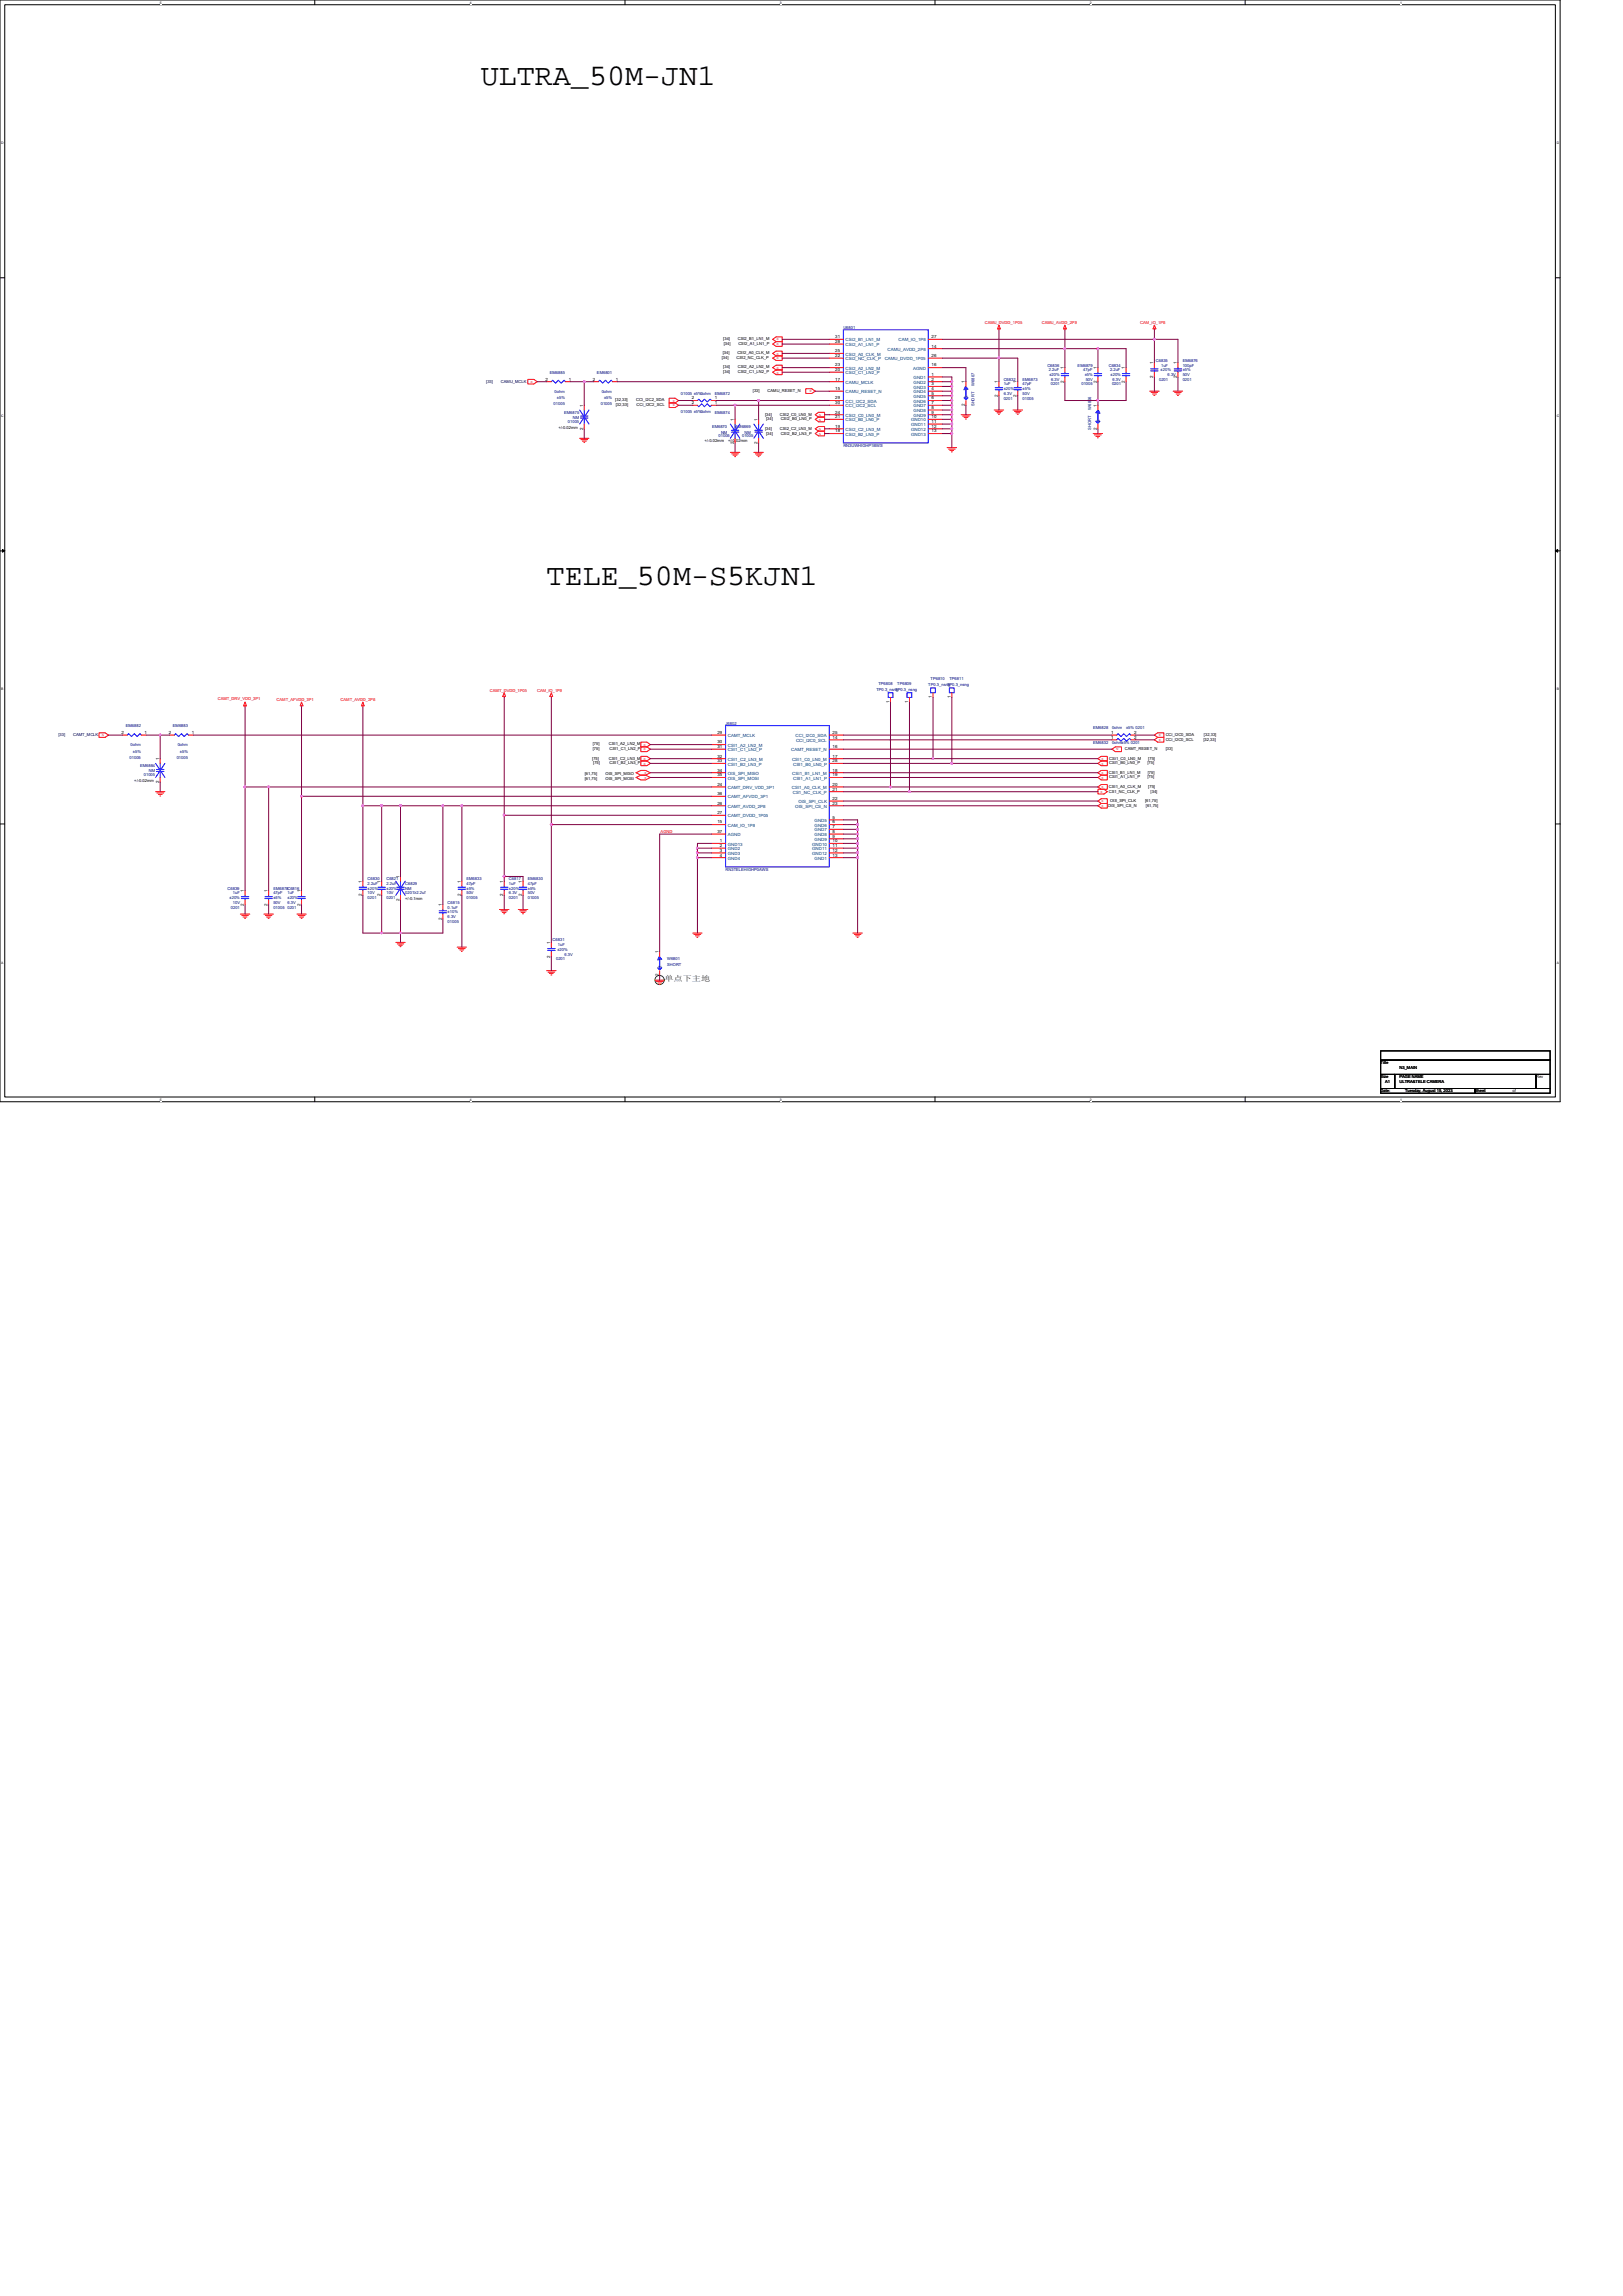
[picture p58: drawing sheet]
<svg xmlns="http://www.w3.org/2000/svg" width="210mm" height="297mm" viewBox="0 0 210 297" stroke-linecap="round" stroke-linejoin="round" font-family="sans-serif">
<defs><g id="words">
<g font-size="3.9">
<text x="62.2" y="11">ULTRA_50M-JN1</text>
<text x="70.7" y="75.6">TELE_50M-S5KJN1</text>
</g>
<text font-size="1" fill="#008000" x="86" y="127">单点下主地</text>
<g font-size=".6">
<text x="108.1" y="44.4">28</text>
<text x="108.1" y="46.2">22</text>
<text x="108.1" y="47.4">23</text>
<text x="108.1" y="45.6">25</text>
<text x="108.1" y="43.8">31</text>
<text x="120.5" y="46.2">26</text>
<text x="120.5" y="45">14</text>
<text x="120.5" y="43.8">27</text>
<text x="120.5" y="47.4">16</text>
<text x="137.6" y="47.7" transform="rotate(-90 137.6 47.7)">1</text>
<text x="141.9" y="47.7" transform="rotate(-90 141.9 47.7)">1</text>
<text x="145.5" y="47.7" transform="rotate(-90 145.5 47.7)">1</text>
<text x="149.2" y="47.1" transform="rotate(-90 149.2 47.1)">1</text>
<text x="152.3" y="47.1" transform="rotate(-90 152.3 47.1)">1</text>
<text x="70.6" y="49.2">2</text>
<text x="73.6" y="49.2">1</text>
<text x="75.4" y="52.6" transform="rotate(-90 75.4 52.6)">1</text>
<text x="76.7" y="49.2">2</text>
<text x="79.7" y="49.2">1</text>
<text x="89.5" y="51.7">2</text>
<text x="89.5" y="52.3">2</text>
<text x="92.5" y="51.7">1</text>
<text x="92.5" y="52.3">1</text>
<text x="108.1" y="49.2">17</text>
<text x="108.1" y="48">20</text>
<text x="108.1" y="50.5">15</text>
<text x="108.1" y="51.7">29</text>
<text x="108.1" y="52.3">30</text>
<text x="108.1" y="53.5">24</text>
<text x="120.5" y="48.6">1</text>
<text x="120.5" y="49.2">2</text>
<text x="120.5" y="49.8">3</text>
<text x="120.5" y="50.5">4</text>
<text x="120.5" y="51.1">5</text>
<text x="120.5" y="51.7">6</text>
<text x="120.5" y="52.3">7</text>
<text x="120.5" y="52.9">8</text>
<text x="120.5" y="53.5">9</text>
<text x="124.8" y="52.6" transform="rotate(-90 124.8 52.6)">2</text>
<text x="124.8" y="49.6" transform="rotate(-90 124.8 49.6)">1</text>
<text x="129.1" y="51.4" transform="rotate(-90 129.1 51.4)">2</text>
<text x="129.1" y="49.6" transform="rotate(-90 129.1 49.6)">1</text>
<text x="131.5" y="51.4" transform="rotate(-90 131.5 51.4)">2</text>
<text x="131.5" y="49.6" transform="rotate(-90 131.5 49.6)">1</text>
<text x="137.6" y="49.5" transform="rotate(-90 137.6 49.5)">2</text>
<text x="141.9" y="52.6" transform="rotate(-90 141.9 52.6)">1</text>
<text x="141.9" y="49.5" transform="rotate(-90 141.9 49.5)">2</text>
<text x="145.5" y="49.5" transform="rotate(-90 145.5 49.5)">2</text>
<text x="149.2" y="48.9" transform="rotate(-90 149.2 48.9)">2</text>
<text x="152.3" y="48.9" transform="rotate(-90 152.3 48.9)">2</text>
<text x="75.4" y="55.6" transform="rotate(-90 75.4 55.6)">2</text>
<text x="95" y="57.4" transform="rotate(-90 95 57.4)">2</text>
<text x="95" y="54.4" transform="rotate(-90 95 54.4)">1</text>
<text x="98" y="57.4" transform="rotate(-90 98 57.4)">2</text>
<text x="98" y="54.4" transform="rotate(-90 98 54.4)">1</text>
<text x="108.1" y="55.3">19</text>
<text x="108.1" y="54.1">21</text>
<text x="108.1" y="55.9">18</text>
<text x="120.5" y="54.1">10</text>
<text x="120.5" y="54.7">11</text>
<text x="120.5" y="55.3">12</text>
<text x="120.5" y="55.9">13</text>
<text x="141.9" y="55.6" transform="rotate(-90 141.9 55.6)">2</text>
<text x="15.7" y="95">2</text>
<text x="18.7" y="95">1</text>
<text x="21.8" y="95">2</text>
<text x="24.8" y="95">1</text>
<text x="92.8" y="95">29</text>
<text x="107.7" y="95.6">14</text>
<text x="107.7" y="95">25</text>
<text x="115.1" y="91" transform="rotate(-90 115.1 91)">1</text>
<text x="117.5" y="91" transform="rotate(-90 117.5 91)">1</text>
<text x="120.6" y="90.4" transform="rotate(-90 120.6 90.4)">1</text>
<text x="123" y="90.4" transform="rotate(-90 123 90.4)">1</text>
<text x="143.7" y="95.6">1</text>
<text x="143.7" y="95">1</text>
<text x="146.7" y="95.6">2</text>
<text x="146.7" y="95">2</text>
<text x="20.6" y="101.3" transform="rotate(-90 20.6 101.3)">2</text>
<text x="20.6" y="98.3" transform="rotate(-90 20.6 98.3)">1</text>
<text x="92.8" y="101.7">24</text>
<text x="92.8" y="96.2">30</text>
<text x="92.8" y="98.6">33</text>
<text x="92.8" y="96.8">31</text>
<text x="92.8" y="98">32</text>
<text x="92.8" y="99.8">34</text>
<text x="92.8" y="100.4">35</text>
<text x="107.7" y="96.8">16</text>
<text x="107.7" y="101.7">20</text>
<text x="107.7" y="99.8">18</text>
<text x="107.7" y="98">17</text>
<text x="107.7" y="100.4">19</text>
<text x="107.7" y="98.6">28</text>
<text x="92.8" y="107.8">37</text>
<text x="92.8" y="102.9">36</text>
<text x="92.8" y="104.1">26</text>
<text x="92.8" y="105.3">27</text>
<text x="92.8" y="106.5">15</text>
<text x="107.7" y="102.3">21</text>
<text x="107.7" y="105.9">5</text>
<text x="107.7" y="106.5">6</text>
<text x="107.7" y="107.1">7</text>
<text x="107.7" y="107.8">8</text>
<text x="107.7" y="104.1">23</text>
<text x="107.7" y="103.5">22</text>
<text x="51.7" y="113.6" transform="rotate(-90 51.7 113.6)">1</text>
<text x="93.1" y="109.6">2</text>
<text x="93.1" y="110.2">3</text>
<text x="93.1" y="110.8">4</text>
<text x="93.1" y="109">1</text>
<text x="107.7" y="109">10</text>
<text x="107.7" y="109.6">11</text>
<text x="107.7" y="110.2">12</text>
<text x="107.7" y="108.4">9</text>
<text x="107.7" y="110.8">13</text>
<text x="31.6" y="117.2" transform="rotate(-90 31.6 117.2)">2</text>
<text x="31.6" y="115.4" transform="rotate(-90 31.6 115.4)">1</text>
<text x="34.6" y="117.2" transform="rotate(-90 34.6 117.2)">2</text>
<text x="34.6" y="115.4" transform="rotate(-90 34.6 115.4)">1</text>
<text x="38.9" y="117.2" transform="rotate(-90 38.9 117.2)">2</text>
<text x="38.9" y="115.4" transform="rotate(-90 38.9 115.4)">1</text>
<text x="46.8" y="116" transform="rotate(-90 46.8 116)">2</text>
<text x="46.8" y="114.2" transform="rotate(-90 46.8 114.2)">1</text>
<text x="49.2" y="116" transform="rotate(-90 49.2 116)">2</text>
<text x="49.2" y="114.2" transform="rotate(-90 49.2 114.2)">1</text>
<text x="51.7" y="116.6" transform="rotate(-90 51.7 116.6)">2</text>
<text x="57.1" y="119" transform="rotate(-90 57.1 119)">2</text>
<text x="57.1" y="117.2" transform="rotate(-90 57.1 117.2)">1</text>
<text x="59.6" y="116" transform="rotate(-90 59.6 116)">2</text>
<text x="59.6" y="114.2" transform="rotate(-90 59.6 114.2)">1</text>
<text x="65.1" y="116" transform="rotate(-90 65.1 116)">2</text>
<text x="65.1" y="114.2" transform="rotate(-90 65.1 114.2)">1</text>
<text x="67.5" y="116" transform="rotate(-90 67.5 116)">2</text>
<text x="67.5" y="114.2" transform="rotate(-90 67.5 114.2)">1</text>
<text x="71.2" y="123.9" transform="rotate(-90 71.2 123.9)">2</text>
<text x="71.2" y="122.1" transform="rotate(-90 71.2 122.1)">1</text>
<text x="85.2" y="123.3" transform="rotate(-90 85.2 123.3)">1</text>
<text x="85.2" y="126.3" transform="rotate(-90 85.2 126.3)">2</text>
</g>
<g font-size=".6" fill="#004080">
<text x="109.4" y="44.8">CSI2_A1_LN1_P</text>
<text x="109.4" y="46.6">CSI2_NC_CLK_P</text>
<text x="109.4" y="47.8">CSI2_A2_LN2_M</text>
<text x="109.4" y="46">CSI2_A0_CLK_M</text>
<text x="109.4" y="44.2">CSI2_B1_LN1_M</text>
<text x="114.5" y="46.6">CAMU_DVDD_1P05</text>
<text x="114.8" y="45.4">CAMU_AVDD_2P8</text>
<text x="116.2" y="44.2">CAM_IO_1P8</text>
<text x="118.1" y="47.8">AGND</text>
<text x="109.4" y="49.7">CAMU_MCLK</text>
<text x="109.4" y="48.4">CSI2_C1_LN2_P</text>
<text x="109.4" y="50.9">CAMU_RESET_N</text>
<text x="109.4" y="52.1">CCI_I2C2_SDA</text>
<text x="109.4" y="52.7">CCI_I2C2_SCL</text>
<text x="109.4" y="53.9">CSI2_C0_LN0_M</text>
<text x="118.2" y="49">GND1</text>
<text x="118.2" y="49.7">GND2</text>
<text x="118.2" y="50.3">GND3</text>
<text x="118.2" y="50.9">GND4</text>
<text x="118.2" y="51.5">GND5</text>
<text x="118.2" y="52.1">GND6</text>
<text x="118.2" y="52.7">GND7</text>
<text x="118.2" y="53.3">GND8</text>
<text x="118.2" y="53.9">GND9</text>
<text x="125.2" y="51.5" transform="rotate(-90 125.2 51.5)">2</text>
<text x="125.2" y="50.6" transform="rotate(-90 125.2 50.6)">1</text>
<text x="142.3" y="53.7" transform="rotate(-90 142.3 53.7)">1</text>
<text x="109.4" y="55.8">CSI2_C2_LN3_M</text>
<text x="109.4" y="54.5">CSI2_B0_LN0_P</text>
<text x="109.4" y="56.4">CSI2_B2_LN3_P</text>
<text x="117.9" y="54.5">GND10</text>
<text x="117.9" y="55.1">GND11</text>
<text x="117.9" y="55.8">GND12</text>
<text x="117.9" y="56.4">GND13</text>
<text x="142.3" y="54.6" transform="rotate(-90 142.3 54.6)">2</text>
<text x="94.2" y="95.4">CAMT_MCLK</text>
<text x="102.9" y="95.4">CCI_I2C0_SDA</text>
<text x="103" y="96">CCI_I2C0_SCL</text>
<text x="94.2" y="96.6">CSI1_A2_LN2_M</text>
<text x="94.2" y="99">CSI1_B2_LN3_P</text>
<text x="94.2" y="97.2">CSI1_C1_LN2_P</text>
<text x="94.2" y="98.4">CSI1_C2_LN3_M</text>
<text x="94.2" y="100.2">OIS_SPI_MISO</text>
<text x="94.2" y="100.9">OIS_SPI_MOSI</text>
<text x="102.4" y="97.2">CAMT_RESET_N</text>
<text x="102.5" y="98.4">CSI1_C0_LN0_M</text>
<text x="102.5" y="100.2">CSI1_B1_LN1_M</text>
<text x="102.6" y="100.9">CSI1_A1_LN1_P</text>
<text x="102.6" y="99">CSI1_B0_LN0_P</text>
<text x="94.2" y="103.3">CAMT_AFVDD_3P1</text>
<text x="94.2" y="104.5">CAMT_AVDD_2P8</text>
<text x="94.2" y="102.1">CAMT_DRV_VDD_3P1</text>
<text x="94.2" y="105.7">CAMT_DVDD_1P05</text>
<text x="94.2" y="107">CAM_IO_1P8</text>
<text x="102.4" y="102.1">CSI1_A0_CLK_M</text>
<text x="102.6" y="102.7">CS1_NC_CLK_P</text>
<text x="102.9" y="104.5">OIS_SPI_CS_N</text>
<text x="103.3" y="103.9">OIS_SPI_CLK</text>
<text x="105.4" y="106.3">GND5</text>
<text x="105.4" y="107">GND6</text>
<text x="105.4" y="107.6">GND7</text>
<text x="94.2" y="108.2">AGND</text>
<text x="94.2" y="110">GND2</text>
<text x="94.2" y="110.6">GND3</text>
<text x="94.2" y="111.2">GND4</text>
<text x="94.2" y="109.4">GND13</text>
<text x="105.1" y="109.4">GND10</text>
<text x="105.1" y="110">GND11</text>
<text x="105.1" y="110.6">GND12</text>
<text x="105.4" y="108.2">GND8</text>
<text x="105.4" y="108.8">GND9</text>
<text x="105.4" y="111.2">GND1</text>
<text x="85.6" y="125.3" transform="rotate(-90 85.6 125.3)">2</text>
<text x="85.6" y="124.4" transform="rotate(-90 85.6 124.4)">1</text>
</g>
<g font-size=".5" fill="#f00">
<text x="127.4" y="42">CAMU_DVDD_1P05</text>
<text x="134.8" y="42">CAMU_AVDD_2P8</text>
<text x="147.5" y="42">CAM_IO_1P8</text>
<text x="100.5" y="44">o</text>
<text x="100.5" y="44.7">o</text>
<text x="100.5" y="45.9">o</text>
<text x="100.5" y="46.5">o</text>
<text x="100.5" y="47.7">o</text>
<text x="68.6" y="49.6">o</text>
<text x="87.4" y="51.7" transform="rotate(-180 87.4 51.7)">o</text>
<text x="87.4" y="52.3" transform="rotate(-180 87.4 52.3)">o</text>
<text x="100.5" y="48.3">o</text>
<text x="105" y="50.5" transform="rotate(-180 105 50.5)">o</text>
<text x="106" y="53.8">o</text>
<text x="106" y="54.4">o</text>
<text x="106" y="55.6">o</text>
<text x="106" y="56.2">o</text>
<text x="63.4" y="89.5">CAMT_DVDD_1P05</text>
<text x="69.5" y="89.5">CAM_IO_1P8</text>
<text x="13.2" y="95.3">o</text>
<text x="28.2" y="90.6">CAMT_DRV_VDD_3P1</text>
<text x="35.8" y="90.7">CAMT_AFVDD_3P1</text>
<text x="44.1" y="90.7">CAMT_AVDD_2P8</text>
<text x="150.2" y="95" transform="rotate(-180 150.2 95)">o</text>
<text x="150.2" y="95.6" transform="rotate(-180 150.2 95.6)">o</text>
<text x="83.3" y="96.5">o</text>
<text x="83.3" y="97.1">o</text>
<text x="83.3" y="98.3">o</text>
<text x="83.3" y="98.9">o</text>
<text x="83.3" y="100.1">o</text>
<text x="83.3" y="100.8">o</text>
<text x="142.5" y="98.3">o</text>
<text x="142.5" y="98.9">o</text>
<text x="142.5" y="100.1">o</text>
<text x="142.5" y="100.8">o</text>
<text x="142.5" y="102">o</text>
<text x="144.7" y="96.8" transform="rotate(-180 144.7 96.8)">o</text>
<text x="85.5" y="107.8">AGND</text>
<text x="142.3" y="102.6">o</text>
<text x="142.5" y="103.8">o</text>
<text x="142.5" y="104.4">o</text>
</g>
<g font-size=".5">
<text x="93.4" y="46.5">[34]</text>
<text x="93.5" y="45.8">[34]</text>
<text x="93.6" y="44">[34]</text>
<text x="93.6" y="47.7">[34]</text>
<text x="93.6" y="44.6">[34]</text>
<text x="95.3" y="46.5">CSI2_NC_CLK_P</text>
<text x="95.4" y="45.8">CSI2_A0_CLK_M</text>
<text x="95.5" y="44">CSI2_B1_LN1_M</text>
<text x="95.5" y="47.7">CSI2_A2_LN2_M</text>
<text x="95.5" y="44.6">CSI2_A1_LN1_P</text>
<text x="79.6" y="51.9">[32,33]</text>
<text x="79.7" y="52.6">[32,33]</text>
<text x="82.3" y="51.9">CCI_I2C2_SDA</text>
<text x="82.4" y="52.6">CCI_I2C2_SCL</text>
<text x="93.6" y="48.3">[34]</text>
<text x="95.5" y="48.3">CSI2_C1_LN2_P</text>
<text x="97.4" y="50.7">[33]</text>
<text x="99" y="53.8">[34]</text>
<text x="99.3" y="50.7">CAMU_RESET_N</text>
<text x="100.9" y="53.8">CSI2_C0_LN0_M</text>
<text x="72.2" y="55.5">+/-0.02mm</text>
<text x="91.1" y="57.2">+/-0.02mm</text>
<text x="94.2" y="57.2">+/-0.02mm</text>
<text x="99" y="55.6">[34]</text>
<text x="99.1" y="54.4">[34]</text>
<text x="99.1" y="56.2">[34]</text>
<text x="100.9" y="55.6">CSI2_C2_LN3_M</text>
<text x="101" y="54.4">CSI2_B0_LN0_P</text>
<text x="101" y="56.2">CSI2_B2_LN3_P</text>
<text x="150.8" y="95.2">CCI_I2C0_SDA</text>
<text x="150.8" y="95.8">CCI_I2C0_SCL</text>
<text x="155.7" y="95.8">[32,33]</text>
<text x="155.8" y="95.2">[32,33]</text>
<text x="17.4" y="101.2">+/-0.02mm</text>
<text x="75.6" y="100.3">[61,75]</text>
<text x="75.6" y="100.9">[61,75]</text>
<text x="76.6" y="98.3">[75]</text>
<text x="76.7" y="96.4">[75]</text>
<text x="76.7" y="97">[75]</text>
<text x="76.8" y="98.9">[75]</text>
<text x="78.3" y="100.3">OIS_SPI_MISO</text>
<text x="78.3" y="100.9">OIS_SPI_MOSI</text>
<text x="78.8" y="98.3">CSI1_C2_LN3_M</text>
<text x="78.8" y="96.4">CSI1_A2_LN2_M</text>
<text x="78.8" y="97">CSI1_C1_LN2_P</text>
<text x="78.9" y="98.9">CSI1_B2_LN3_P</text>
<text x="143.5" y="100.1">CSI1_B1_LN1_M</text>
<text x="143.5" y="101.9">CSI1_A0_CLK_M</text>
<text x="143.5" y="98.9">CSI1_B0_LN0_P</text>
<text x="143.5" y="100.7">CSI1_A1_LN1_P</text>
<text x="143.5" y="98.3">CSI1_C0_LN0_M</text>
<text x="145.5" y="97">CAMT_RESET_N</text>
<text x="148.4" y="98.9">[75]</text>
<text x="148.4" y="100.7">[75]</text>
<text x="148.5" y="100.1">[75]</text>
<text x="148.6" y="98.3">[75]</text>
<text x="148.6" y="101.9">[75]</text>
<text x="150.8" y="97">[33]</text>
<text x="143.3" y="104.4">OIS_SPI_CS_N</text>
<text x="143.4" y="102.5">CS1_NC_CLK_P</text>
<text x="143.6" y="103.8">OIS_SPI_CLK</text>
<text x="148.1" y="103.8">[61,75]</text>
<text x="148.3" y="104.4">[61,75]</text>
<text x="148.9" y="102.5">[34]</text>
<text x="52.4" y="116.4">+/-0.1mm</text>
<text x="178.6" y="137.6">Title</text>
<text x="178.6" y="139.5">Size</text>
<text x="178.6" y="141.3">Date:</text>
<text x="179.2" y="140.1">A1</text>
<text x="181.1" y="139.5">PAGE NAME</text>
<text x="181.1" y="140.1">ULTRA&amp;TELE CAMERA</text>
<text x="181.1" y="138.3">N3_MAIN</text>
<text x="181.8" y="141.3">Tuesday, August 15, 2023</text>
<text x="190.8" y="141.3">Sheet</text>
<text x="195.7" y="141.3">of</text>
<text x="198.7" y="139.5">Rev</text>
</g>
<g font-size=".5" fill="#000080">
<text x="109.1" y="42.5">U6801</text>
<text x="135.5" y="47.4">C6836</text>
<text x="139.4" y="47.4">EM6879</text>
<text x="143.4" y="47.4">C6834</text>
<text x="149.5" y="46.8">C6835</text>
<text x="150.2" y="47.4">1uF</text>
<text x="153" y="46.8">EM6876</text>
<text x="153" y="47.4">100pF</text>
<text x="71.1" y="48.3">EM6885</text>
<text x="71.6" y="52.4">01005</text>
<text x="71.8" y="50.8">0ohm</text>
<text x="72.1" y="51.6">±5%</text>
<text x="73" y="53.5">EM6875</text>
<text x="77.2" y="48.3">EM6801</text>
<text x="77.7" y="52.4">01005</text>
<text x="77.9" y="50.8">0ohm</text>
<text x="78.1" y="51.6">±5%</text>
<text x="88.1" y="51.1">01005 ±5%0ohm</text>
<text x="88.1" y="53.4">01005 ±5%0ohm</text>
<text x="92.5" y="51.1">EM6872</text>
<text x="92.5" y="53.5">EM6874</text>
<text x="126.1" y="52.6" transform="rotate(-90 126.1 52.6)">SHORT</text>
<text x="126.1" y="49.9" transform="rotate(-90 126.1 49.9)">W6807</text>
<text x="129.9" y="49.3">C6832</text>
<text x="129.9" y="49.9">1uF</text>
<text x="129.9" y="51.7">0201</text>
<text x="129.9" y="51.1">6.3V</text>
<text x="129.9" y="50.5">±20%</text>
<text x="132.3" y="49.3">EM6873</text>
<text x="132.3" y="49.9">47pF</text>
<text x="132.3" y="51.7">01005</text>
<text x="132.3" y="51.1">50V</text>
<text x="132.3" y="50.5">±5%</text>
<text x="135.7" y="48">2.2uF</text>
<text x="135.8" y="48.6">±20%</text>
<text x="136" y="49.9">0201</text>
<text x="136" y="49.3">6.3V</text>
<text x="139.9" y="49.9">01005</text>
<text x="140.1" y="48">47pF</text>
<text x="140.3" y="48.6">±5%</text>
<text x="140.5" y="49.3">50V</text>
<text x="141.2" y="53" transform="rotate(-90 141.2 53)">W6806</text>
<text x="143.6" y="48">2.2uF</text>
<text x="143.7" y="48.6">±20%</text>
<text x="143.9" y="49.9">0201</text>
<text x="143.9" y="49.3">6.3V</text>
<text x="150" y="49.3">0201</text>
<text x="150.2" y="48">±20%</text>
<text x="151.1" y="48.6">6.3V</text>
<text x="153" y="49.3">0201</text>
<text x="153" y="48.6">50V</text>
<text x="153" y="48">±5%</text>
<text x="73.5" y="54.7">01005</text>
<text x="74.1" y="54.1">NM</text>
<text x="92.1" y="55.4">EM6870</text>
<text x="93" y="56.6">01005</text>
<text x="93.3" y="56.1">NM</text>
<text x="95.2" y="55.4">EM6869</text>
<text x="96" y="56.6">01005</text>
<text x="96.3" y="56.1">NM</text>
<text x="109.1" y="57.8">RN3UWHIGHP1BWS</text>
<text x="141.2" y="55.6" transform="rotate(-90 141.2 55.6)">SHORT</text>
<text x="113.4" y="89.4">TP0.3_nsng</text>
<text x="113.6" y="88.6">TP6808</text>
<text x="115.8" y="89.4">TP0.3_nsng</text>
<text x="116.1" y="88.6">TP6809</text>
<text x="120.1" y="88.8">TP0.3_nsng</text>
<text x="120.4" y="88">TP6810</text>
<text x="122.5" y="88.8">TP0.3_nsng</text>
<text x="122.8" y="88">TP6811</text>
<text x="16.3" y="94.1">EM6882</text>
<text x="22.4" y="94.1">EM6883</text>
<text x="93.9" y="93.8">J6802</text>
<text x="141.4" y="94.4">EM6828</text>
<text x="143.9" y="94.4">0ohm</text>
<text x="145.7" y="94.4">±5% 0201</text>
<text x="16.8" y="98.1">01005</text>
<text x="16.9" y="96.6">0ohm</text>
<text x="17.2" y="97.4">±5%</text>
<text x="18.1" y="99.3">EM6884</text>
<text x="18.6" y="100.5">01005</text>
<text x="19.3" y="99.9">NM</text>
<text x="22.9" y="98.1">01005</text>
<text x="23" y="96.6">0ohm</text>
<text x="23.3" y="97.4">±5%</text>
<text x="141.4" y="96.2">EM6832</text>
<text x="143.9" y="96.2">0ohm±5% 0201</text>
<text x="47.6" y="113.9">C6830</text>
<text x="50" y="113.9">C6821</text>
<text x="60.3" y="113.9">EM6833</text>
<text x="65.8" y="113.9">C6817</text>
<text x="68.3" y="113.9">EM6830</text>
<text x="93.9" y="112.6">RN3TELEHIGHP0AWS</text>
<text x="29.4" y="115.1">C6839</text>
<text x="29.7" y="116.3">±20%</text>
<text x="29.9" y="117.5">0201</text>
<text x="30.1" y="115.7">1uF</text>
<text x="30.1" y="116.9">10V</text>
<text x="35.4" y="115.1">EM6878C6816</text>
<text x="35.4" y="115.7">47pF</text>
<text x="35.4" y="117.5">01005</text>
<text x="35.4" y="116.9">50V</text>
<text x="35.4" y="116.3">±5%</text>
<text x="37.2" y="115.7">1uF</text>
<text x="37.2" y="117.5">0201</text>
<text x="37.2" y="116.9">6.3V</text>
<text x="37.2" y="116.3">±20%</text>
<text x="47.6" y="114.5">2.2uF</text>
<text x="47.6" y="116.3">0201</text>
<text x="47.6" y="115.7">10V</text>
<text x="47.6" y="115.1">±20%</text>
<text x="50" y="114.5">2.2uF</text>
<text x="50" y="116.3">0201</text>
<text x="50" y="115.7">10V</text>
<text x="50" y="115.1">±20%</text>
<text x="52.4" y="114.5">C6829</text>
<text x="52.4" y="115.1">NM</text>
<text x="52.4" y="115.7">0201≥2.2uf</text>
<text x="57.9" y="116.9">C6815</text>
<text x="57.9" y="117.5">0.1uF</text>
<text x="57.9" y="119.4">01005</text>
<text x="57.9" y="118.7">6.3V</text>
<text x="57.9" y="118.2">±10%</text>
<text x="60.3" y="114.5">47pF</text>
<text x="60.3" y="116.3">01005</text>
<text x="60.3" y="115.7">50V</text>
<text x="60.3" y="115.1">±5%</text>
<text x="65.8" y="114.5">1uF</text>
<text x="65.8" y="116.3">0201</text>
<text x="65.8" y="115.7">6.3V</text>
<text x="65.8" y="115.1">±20%</text>
<text x="68.3" y="114.5">47pF</text>
<text x="68.3" y="116.3">01005</text>
<text x="68.3" y="115.7">50V</text>
<text x="68.3" y="115.1">±5%</text>
<text x="71.5" y="121.8">C6831</text>
<text x="71.9" y="124.2">0201</text>
<text x="72.1" y="123">±20%</text>
<text x="72.2" y="122.4">1uF</text>
<text x="73" y="123.6">6.3V</text>
<text x="86.3" y="124.2">W6801</text>
<text x="86.3" y="125">SHORT</text>
</g>
<g font-size=".5" fill="#000040">
<text x="62.9" y="49.5">[33]</text>
<text x="64.8" y="49.5">CAMU_MCLK</text>
<text x="7.6" y="95.2">[33]</text>
<text x="9.5" y="95.2">CAMT_MCLK</text>
</g>
<g font-size=".4">
<text x="20.7" y=".5">5</text>
<text x="60.8" y=".5">4</text>
<text x="100.9" y=".5">3</text>
<text x="141" y=".5">2</text>
<text x="181.1" y=".5">1</text>
<text x=".2" y="18.7">D</text>
<text x="201.4" y="18.7">D</text>
<text x=".2" y="54">C</text>
<text x="201.4" y="54">C</text>
<text x=".2" y="89.3">B</text>
<text x="201.4" y="89.3">B</text>
<text x=".2" y="124.7">A</text>
<text x="201.4" y="124.7">A</text>
<text x="20.7" y="142.4">5</text>
<text x="60.8" y="142.4">4</text>
<text x="100.9" y="142.4">3</text>
<text x="141" y="142.4">2</text>
<text x="181.1" y="142.4">1</text>
</g>
</g></defs>
<path d="M0 0h201.8v142.5h-201.8zM.6 .6h200.6v141.3h-200.6z" fill="none" stroke="#000" stroke-width=".13"/>
<g fill="#fff">
<path d="M20.7 .1h.2v.5h-.2z"/>
<path d="M20.7 142h.2v.5h-.2z"/>
</g>
<path d="M40.7 0v.6M40.7 141.9v.6" fill="none" stroke="#000" stroke-width=".13"/>
<g fill="#fff">
<path d="M60.8 .1h.2v.5h-.2z"/>
<path d="M60.8 142h.2v.5h-.2z"/>
</g>
<path d="M80.9 0v.6M80.9 141.9v.6" fill="none" stroke="#000" stroke-width=".13"/>
<g fill="#fff">
<path d="M100.9 .1h.2v.5h-.2z"/>
<path d="M100.9 142h.2v.5h-.2z"/>
</g>
<path d="M121 0v.6M121 141.9v.6" fill="none" stroke="#000" stroke-width=".13"/>
<g fill="#fff">
<path d="M141 .1h.2v.5h-.2z"/>
<path d="M141 142h.2v.5h-.2z"/>
</g>
<path d="M161.1 0v.6M161.1 141.9v.6" fill="none" stroke="#000" stroke-width=".13"/>
<g fill="#fff">
<path d="M181.1 .1h.3v.5h-.3z"/>
<path d="M181.1 142h.3v.5h-.3z"/>
<path d="M.2 18.3h.3v.5h-.3z"/>
<path d="M201.4 18.3h.3v.5h-.3z"/>
<path d="M.2 53.6h.3v.5h-.3z"/>
<path d="M201.4 53.6h.3v.5h-.3z"/>
</g>
<path d="M0 35.9h.6M201.2 35.9h.6" fill="none" stroke="#000" stroke-width=".13"/>
<g fill="#fff">
<path d="M.2 88.9h.2v.5h-.2z"/>
<path d="M201.4 88.9h.3v.5h-.3z"/>
</g>
<path d="M0 71.3h.6M201.2 71.3h.6" fill="none" stroke="#000" stroke-width=".13"/>
<path d="M.3 71.1l.3 .2-.3 .1zM201.2 71.3l.3-.2v.3z" fill="#000" stroke="#000" stroke-width=".13"/>
<g fill="#fff">
<path d="M.2 124.2h.2v.5h-.2z"/>
<path d="M201.4 124.2h.3v.5h-.3z"/>
</g>
<path d="M0 106.6h.6M201.2 106.6h.6M178.6 136h22v1.2h-22zM178.6 137.2h22v1.8h-22zM178.6 139h1.8v1.8h-1.8zM180.4 139h18.3v1.8h-18.3zM198.7 139h1.9v1.8h-1.9zM178.6 140.8h12.2v.6h-12.2zM190.8 140.8h9.8v.6h-9.8z" fill="none" stroke="#000" stroke-width=".13"/>
<circle cx="85.3" cy="126.8" r=".6" fill="none" stroke="#008000" stroke-width=".13"/>
<g fill="none" stroke="#f00" stroke-width=".13">
<path d="M68.3 49.1h.8l.4 .3-.4 .3h-.8zM70.7 49.4h.6M73.2 49.4h.6M75 56.7h1.2M75.2 56.9h.8M75.4 57.1h.4M75.5 57.3h.1M75.6 52.4v.6M75.6 54.9v.6M76.8 49.4h.6M79.2 49.4h.7M86.6 51.5h.8l.4 .3-.4 .3h-.8z"/>
<path d="M86.6 52.1h.8l.4 .3-.4 .3h-.8zM89.6 51.8h.6M89.6 52.4h.6M92.1 51.8h.6M92.1 52.4h.6M94.5 58.5h1.2M94.7 58.7h.8M94.8 58.9h.6M95 59.1h.2M95.1 54.3v.6M95.1 56.7v.6M97.5 58.5h1.3"/>
<path d="M97.7 58.7h.9M97.9 58.9h.5M98.1 59.1h.1M98.1 54.3v.6M98.1 56.7v.6M100 43.9l.4-.3h.8v.6h-.8zM100 44.5l.4-.3h.8v.6h-.8zM100 45.7l.4-.3h.8v.6h-.8zM100 46.3l.4-.3h.8v.6h-.8zM100 47.6l.4-.4h.8v.7h-.8zM100 48.2l.4-.3h.8v.6h-.8zM104.2 50.3h.8l.5 .3-.5 .3h-.8z"/>
<path d="M105.5 53.7l.4-.4h.8v.7h-.8zM105.5 54.3l.4-.3h.8v.6h-.8zM105.5 55.5l.4-.3h.8v.6h-.8zM105.5 56.1l.4-.3h.8v.6h-.8zM107.3 44.5h1.8M107.3 49.4h1.8M107.3 48.2h1.8M107.3 46.3h1.8M107.3 47.6h1.8M107.3 45.7h1.8M107.3 43.9h1.8M107.3 50.6h1.8"/>
<path d="M107.3 51.8h1.8M107.3 52.4h1.8M107.3 53.7h1.8M107.3 55.5h1.8M107.3 54.3h1.8M107.3 56.1h1.8M120.1 48.8h1.8M120.1 49.4h1.8M120.1 50h1.8M120.1 50.6h1.8M120.1 51.2h1.8M120.1 51.8h1.8"/>
<path d="M120.1 52.4h1.8M120.1 53h1.8M120.1 53.7h1.8M120.1 54.3h1.8M120.1 54.9h1.8M120.1 55.5h1.8M120.1 56.1h1.8M120.1 45.1h1.8M120.1 46.3h1.8M120.1 43.9h1.8M120.1 47.6h1.8M122.5 57.9h1.3"/>
<path d="M122.7 58.1h.9M122.9 58.3h.5M123.1 58.5h.1M124.4 53.7h1.2M124.5 53.8h.9M124.7 54h.5M124.9 54.2h.1M125 49.4v.6M125 51.8v.6M128.6 53h1.3M128.8 53.2h.9M129 53.4h.5"/>
<path d="M129.2 53.6h.1M129.2 42.5v.2M129.2 49.4v.6M129.2 50.6v.6M129.2 42.1l.2 .4h-.3zM131.1 53h1.2M131.3 53.2h.8M131.4 53.4h.5M131.6 53.6h.1M131.7 49.4v.6M131.7 50.6v.6M137.8 42.1l.2 .4h-.4z"/>
<path d="M137.8 42.5v.2M137.8 47.6v.6M137.8 48.8v.6M141.4 56.1h1.2M141.6 56.3h.9M141.8 56.5h.5M142 56.6h.1M142 47.6v.6M142 48.8v.6M142 52.4v.6M142 54.9v.6M145.7 47.6v.6"/>
<path d="M145.7 48.8v.6M148.7 50.6h1.3M148.9 50.8h.9M149.1 51h.5M149.3 51.2h.1M149.4 42.5v.2M149.4 46.9v.7M149.4 48.2v.6M149.4 42.1l.1 .4h-.3zM151.8 50.6h1.2M152 50.8h.8M152.2 51h.5"/>
<path d="M152.3 51.2h.2M152.4 46.9v.7M152.4 48.2v.6M12.8 94.8h.8l.4 .3-.4 .3h-.8zM15.9 95.1h.6M18.3 95.1h.6M20.7 98.1v.7M21.9 95.1h.7M24.4 95.1h.6M31.7 90.8l.2 .5h-.4zM31.7 91.3v.1M39 91.3v.1"/>
<path d="M39 90.8l.2 .5h-.4zM46.9 90.8l.2 .5h-.3zM46.9 91.3v.1M65.2 90.1v.1M65.2 89.6l.2 .5h-.4zM71.3 90.1v.1M71.3 89.6l.2 .5h-.4zM82.3 100l.6-.3h.6l.6 .3-.6 .3h-.6zM82.9 96h.8l.4 .3-.4 .3h-.8zM82.9 96.6h.8l.4 .3-.4 .3h-.8zM82.9 97.9h.8l.4 .2-.4 .3h-.8zM82.9 98.4h.8l.4 .4-.4 .3h-.8z"/>
<path d="M92.1 95.1h1.8M92.1 96.3h1.8M92.1 98.8h1.8M92.1 96.9h1.8M92.1 98.1h1.8M92.1 100h1.8M107.3 96.9h1.8M107.3 95.7h1.8M107.3 95.1h1.8M107.3 98.8h1.8M107.3 100h1.8M107.3 98.1h1.8"/>
<path d="M115.2 90.2v.6M117.7 90.2v.6M120.7 89.6v.6M123.1 89.6v.6M142 98.1l.5-.2h.8v.5h-.8zM142 98.8l.5-.4h.8v.7h-.8zM142 100l.5-.3h.8v.6h-.8zM143.9 95.7h.6M143.9 95.1h.6M143.9 96.9l.4-.3h.8v.6h-.8zM146.3 95.7h.6M146.3 95.1h.6"/>
<path d="M149.4 95.1l.4-.3h.8v.6h-.8zM149.4 95.7l.4-.3h.8v.6h-.8zM20.1 102.4h1.2M20.3 102.6h.9M20.5 102.8h.5M20.7 103h.1M20.7 100.6v.6M31.1 118.3h1.2M31.3 118.4h.8M31.5 118.6h.4M31.6 118.8h.2M31.7 115.2v.6"/>
<path d="M31.7 116.4v.7M34.1 118.3h1.3M34.3 118.4h.9M34.5 118.6h.5M34.7 118.8h.1M34.8 115.2v.6M34.8 116.4v.7M38.4 118.3h1.2M38.6 118.4h.9M38.8 118.6h.5M39 118.8h.1M39 115.2v.6"/>
<path d="M39 116.4v.7M46.9 114v.6M46.9 115.2v.6M49.4 114v.6M49.4 115.2v.6M51.8 113.4v.6M51.8 115.8v.6M57.3 117.1v.6M57.3 118.3v.6M59.8 114v.6M59.8 115.2v.6M64.6 117.7h1.2"/>
<path d="M64.8 117.8h.9M65 118h.5M65.2 118.2h.1M65.2 114v.6M65.2 115.2v.6M67.1 117.7h1.2M67.2 117.8h.9M67.4 118h.5M67.6 118.2h.1M67.7 114v.6M67.7 115.2v.6M82.3 100.6l.6-.3h.6l.6 .3-.6 .3h-.6z"/>
<path d="M92.1 107.9h1.8M92.1 103h1.8M92.1 104.2h1.8M92.1 101.8h1.8M92.1 105.5h1.8M92.1 106.7h1.8M92.1 109.7h1.8M92.1 110.3h1.8M92.1 111h1.8M92.1 100.6h1.8M92.1 109.1h1.8M107.3 102.4h1.8"/>
<path d="M107.3 101.8h1.8M107.3 100.6h1.8M107.3 109.1h1.8M107.3 109.7h1.8M107.3 110.3h1.8M107.3 106.1h1.8M107.3 106.7h1.8M107.3 107.3h1.8M107.3 107.9h1.8M107.3 108.5h1.8M107.3 103.6h1.8M107.3 104.2h1.8"/>
<path d="M107.3 111h1.8M142 103.6l.5-.3h.8v.6h-.8zM142 104.2l.5-.3h.8v.6h-.8zM142 100.6l.5-.3h.8v.6h-.8zM142 101.8l.5-.3h.8v.6h-.8zM142 102.1h.8l.5 .3-.5 .3h-.8zM51.2 121.9h1.2M51.4 122.1h.8M51.6 122.3h.5M51.8 122.5h.1M59.1 122.5h1.2M59.3 122.7h.9"/>
<path d="M59.5 122.9h.5M59.7 123.1h.1M70.7 125.6h1.2M70.9 125.8h.9M71.1 125.9h.5M71.3 126.1h.1M71.3 121.9v.6M71.3 123.1v.7M84.7 126.8h1.3M84.9 127h.9M85.1 127.2h.5M85.3 127.4h.1"/>
<path d="M85.3 123.1v.7M85.3 125.6v.6M89.6 120.7h1.2M89.8 120.9h.9M90 121.1h.5M90.2 121.3h.1M110.3 120.7h1.3M110.5 120.9h.9M110.7 121.1h.5M110.9 121.3h.1"/>
</g>
<g fill="none" stroke="#00f" stroke-width=".13">
<path d="M71.3 49.4l.2-.2 .4 .4 .3-.4 .4 .4 .4-.4 .2 .2M75 53l1.2 1.9M75.1 53.8h1M75.1 54.1h1M75.6 53v.8M75.6 54.1v.8M76.2 53l-1.2 1.9M77.4 49.4l.2-.2 .4 .4 .3-.4 .4 .4 .4-.4 .1 .2M90.2 51.8l.2-.2 .4 .4 .3-.4 .4 .4 .4-.4 .2 .2M90.2 52.4l.2 .2 .4-.4 .3 .4 .4-.4 .4 .4 .2-.2M94.5 54.9l1.2 1.8M94.6 55.7h1"/>
<path d="M94.6 55.9h1M95.1 54.9v.8M95.1 55.9v.8M95.7 54.9l-1.2 1.8M97.5 54.9l1.3 1.8M97.7 55.7h.9M97.7 55.9h.9M98.1 54.9v.8M98.1 55.9v.8M98.8 54.9l-1.3 1.8M109.1 42.7h11v14.6h-11zM128.8 50.2h.9"/>
<path d="M128.8 50.4h.9M129.2 50v.2M129.2 50.4v.2M131.2 50.2h1M131.2 50.4h1M131.7 50v.2M131.7 50.4v.2M137.3 48.3h1M137.3 48.6h1M137.8 48.2v.1M137.8 48.6v.2M141.6 48.3h.9"/>
<path d="M141.6 48.6h.9M142 48.2v.1M142 48.6v.2M145.2 48.3h1M145.2 48.6h1M145.7 48.2v.1M145.7 48.6v.2M148.9 47.7h.9M148.9 48h.9M149.4 47.6v.1M149.4 48v.2M151.9 47.7h1"/>
<path d="M151.9 48h1M152.4 47.6v.1M152.4 48v.2M16.5 95.1l.1-.2 .4 .4 .4-.4 .3 .4 .4-.4 .2 .2M20.1 98.8l1.2 1.8M20.2 99.5h1M20.2 99.8h1M20.7 98.8v.7M20.7 99.8v.8M21.3 98.8l-1.2 1.8M22.6 95.1l.1-.2 .4 .4 .4-.4 .3 .4 .4-.4 .2 .2M93.9 93.9h13.4v18.3h-13.4z"/>
<path d="M114.9 89.6h.6v.6h-.6zM117.3 89.6h.7v.6h-.7zM120.4 89h.6v.6h-.6zM122.8 89h.6v.6h-.6zM144.5 95.7l.2-.2 .3 .4 .4-.4 .4 .4 .3-.4 .2 .2M144.5 95.1l.2-.2 .3 .4 .4-.4 .4 .4 .3-.4 .2 .2M31.2 116h1M31.2 116.2h1M31.7 115.8v.2M31.7 116.2v.2M34.3 116h.9M34.3 116.2h.9"/>
<path d="M34.8 115.8v.2M34.8 116.2v.2M38.5 116h1M38.5 116.2h1M39 115.8v.2M39 116.2v.2M46.5 114.8h.9M46.5 115h.9M46.9 114.6v.2M46.9 115v.2M48.9 114.8h1M48.9 115h1"/>
<path d="M49.4 114.6v.2M49.4 115v.2M51.2 114l1.2 1.8M51.3 114.8h1M51.3 115h1M51.8 114v.8M51.8 115v.8M52.4 114l-1.2 1.8M56.8 117.8h1M56.8 118.1h1M57.3 117.7v.1M57.3 118.1v.2"/>
<path d="M59.3 114.8h.9M59.3 115h.9M59.8 114.6v.2M59.8 115v.2M64.7 114.8h1M64.7 115h1M65.2 114.6v.2M65.2 115v.2M67.2 114.8h1M67.2 115h1M67.7 114.6v.2M67.7 115v.2"/>
<path d="M70.8 122.7h1M70.8 123h1M71.3 122.5v.2M71.3 123v.1"/>
</g>
<g fill="none" stroke="#00f" stroke-width=".17">
<path d="M124.7 51.5l.3 .2M124.9 50.1l-.2 .3M125 50.2v1.3M125 50.1l.2 .3M125.2 51.5l-.2 .1M141.8 54.5l.2 .2M142 53.2v1.4M142 53.1l-.2 .3M142.1 53.1l.2 .4M142.3 54.5l-.3 .2M85.1 125.2l.2 .3M85.3 123.8l-.2 .4"/>
<path d="M85.3 123.9v1.4M85.3 123.8l.3 .3M85.6 125.2l-.2 .2"/>
</g>
<g fill="none" stroke="#800040" stroke-width=".13">
<path d="M69.5 49.4h1.2M73.8 49.4h1.8M75.6 49.4v3M75.6 55.5v1.2M75.6 49.4h1.2M79.9 49.4h27.4M87.8 51.8h1.8M87.8 52.4h1.8M92.7 52.4h2.4v1.9M92.7 51.8h5.4v2.5M95.1 57.3v1.2M95.1 52.4h12.2"/>
<path d="M98.1 57.3v1.2M98.1 51.8h9.2M101.2 43.9h6.1M101.2 44.5h6.1M101.2 45.7h6.1M101.2 46.3h6.1M101.2 47.6h6.1M101.2 48.2h6.1M105.5 50.6h1.8M106.7 53.7h.6M106.7 54.3h.6M106.7 55.5h.6"/>
<path d="M106.7 56.1h.6M121.9 48.8h1.2v.6M121.9 49.4h1.2M121.9 50h1.2M121.9 50.6h1.2M121.9 51.2h1.2M121.9 51.8h1.2M121.9 52.4h1.2M121.9 53h1.2M121.9 53.7h1.2M121.9 54.3h1.2M121.9 54.9h1.2"/>
<path d="M121.9 55.5h1.2M121.9 56.1h1.2M121.9 43.9h27.5M121.9 46.3h7.3M121.9 47.6h3.1v1.8M121.9 45.1h15.9M123.1 49.4v.6M123.1 50v.6M123.1 50.6v.6M123.1 51.2v.6M123.1 51.8v.6M123.1 52.4v.6"/>
<path d="M123.1 53v.7M123.1 53.7v.6M123.1 54.3v.6M123.1 54.9v.6M123.1 55.5v.6M123.1 56.1v1.8M125 52.4v1.3M129.2 42.7v3.6M129.2 46.3v3.1M129.2 51.2v1.8M129.2 46.3h2.5v3.1M131.7 51.2v1.8"/>
<path d="M137.8 45.1h4.2M137.8 42.7v2.4M137.8 45.1v2.5M137.8 49.4v2.4h4.2v.6M142 45.1v2.5M142 49.4v2.4h3.7v-2.4M142 55.5v.6M142 45.1h3.7v2.5M149.4 42.7v1.2M149.4 43.9v3M149.4 48.8v1.8M149.4 43.9h3v3"/>
<path d="M152.4 48.8v1.8M14 95.1h1.9M18.9 95.1h1.8M20.7 95.1h1.2M20.7 95.1v3M25 95.1h67.1M31.7 91.4v10.4M39 91.4v11.6M46.9 91.4v12.8M65.2 90.2v15.3M71.3 90.2v16.5M84.1 96.3h8"/>
<path d="M84.1 96.9h8M84.1 98.1h8M84.1 98.8h8M84.1 100h8M109.1 98.8h14M109.1 98.1h11.6M109.1 100h32.9M109.1 95.1h34.8M109.1 95.7h34.8M109.1 96.9h34.8M115.2 90.8v11M117.7 90.8v11.6"/>
<path d="M120.7 90.2v7.9M120.7 98.1h21.3M123.1 90.2v8.6M123.1 98.8h18.9M146.9 95.1h2.5M146.9 95.7h2.5M20.7 101.2v1.2M31.7 101.8h3.1M31.7 101.8v13.4M31.7 117.1v1.2M34.8 101.8v13.4M34.8 117.1v1.2"/>
<path d="M34.8 101.8h57.3M39 103h53.1M39 103v12.2M39 117.1v1.2M46.9 104.2h2.5M46.9 104.2v9.8M46.9 115.8v4.9h2.5M49.4 104.2v9.8M49.4 115.8v4.9M49.4 104.2h2.4M51.8 104.2h5.5M51.8 104.2v9.2"/>
<path d="M51.8 116.4v4.3M57.3 104.2v12.9M57.3 118.9v1.8h-5.5M57.3 104.2h2.5M59.8 104.2h32.3M59.8 104.2v9.8M59.8 115.8v6.7M65.2 105.5v7.9M65.2 113.4v.6M65.2 115.8v1.9M65.2 105.5h26.9M65.2 113.4h2.5v.6"/>
<path d="M67.7 115.8v1.9M71.3 106.7v15.2M71.3 106.7h20.8M84.1 100.6h8M90.2 109.7v.6M90.2 110.3v.7M90.2 111v9.7M90.2 109.7h1.9M90.2 110.3h1.9M90.2 111h1.9M92.1 107.9h-6.8v15.2M92.1 109.1h-1.9v.6"/>
<path d="M109.1 101.8h6.1M109.1 106.1h1.9v.6M109.1 106.7h1.9M109.1 107.3h1.9M109.1 107.9h1.9M109.1 108.5h1.9M109.1 109.1h1.9M109.1 109.7h1.9M109.1 110.3h1.9M109.1 111h1.9M109.1 103.6h32.9M109.1 104.2h32.9"/>
<path d="M109.1 100.6h32.9M109.1 102.4h8.6M111 106.7v.6M111 107.3v.6M111 107.9v.6M111 108.5v.6M111 109.1v.6M111 109.7v.6M111 110.3v.7M111 111v9.7M115.2 101.8h26.8M117.7 102.4h24.3"/>
<path d="M49.4 120.7h2.4M51.8 120.7v1.2M71.3 123.8v1.8M85.3 126.2v.6"/>
</g>
<g fill="#f0f" stroke="#f0f" stroke-width=".13">
<path d="M71.2 106.6h.2v.1h-.2z" fill-rule="evenodd"/>
<path d="M120.6 98.1h.2v.1h-.2z" fill-rule="evenodd"/>
<path d="M123 98.7h.2v.1h-.2z" fill-rule="evenodd"/>
<path d="M115.1 101.7h.2v.2h-.2z" fill-rule="evenodd"/>
<path d="M117.6 102.3h.1v.2h-.1z" fill-rule="evenodd"/>
<path d="M34.7 101.7h.1v.2h-.1z" fill-rule="evenodd"/>
<path d="M31.6 101.7h.2v.2h-.2z" fill-rule="evenodd"/>
<path d="M38.9 102.9h.2v.2h-.2z" fill-rule="evenodd"/>
<path d="M65.1 113.3h.2v.2h-.2z" fill-rule="evenodd"/>
<path d="M65.1 105.4h.2v.1h-.2z" fill-rule="evenodd"/>
<path d="M46.8 104.1h.2v.2h-.2z" fill-rule="evenodd"/>
<path d="M49.3 104.1h.1v.2h-.1z" fill-rule="evenodd"/>
<path d="M51.7 104.1h.2v.2h-.2z" fill-rule="evenodd"/>
<path d="M57.2 104.1h.2v.2h-.2z" fill-rule="evenodd"/>
<path d="M59.7 104.1h.1v.2h-.1z" fill-rule="evenodd"/>
<path d="M51.7 120.6h.2v.2h-.2z" fill-rule="evenodd"/>
<path d="M49.3 120.6h.1v.2h-.1z" fill-rule="evenodd"/>
<path d="M90.1 109.6h.2v.2h-.2z" fill-rule="evenodd"/>
<path d="M90.1 110.2h.2v.2h-.2z" fill-rule="evenodd"/>
<path d="M90.1 110.9h.2v.1h-.2z" fill-rule="evenodd"/>
<path d="M110.9 107.8h.1v.2h-.1z" fill-rule="evenodd"/>
<path d="M110.9 107.2h.1v.2h-.1z" fill-rule="evenodd"/>
<path d="M110.9 108.4h.1v.2h-.1z" fill-rule="evenodd"/>
<path d="M110.9 109.6h.1v.2h-.1z" fill-rule="evenodd"/>
<path d="M110.9 110.9h.1v.1h-.1z" fill-rule="evenodd"/>
<path d="M110.9 106.6h.1v.1h-.1z" fill-rule="evenodd"/>
<path d="M110.9 109h.1v.2h-.1z" fill-rule="evenodd"/>
<path d="M110.9 110.2h.1v.2h-.1z" fill-rule="evenodd"/>
<path d="M20.6 95h.2v.2h-.2z" fill-rule="evenodd"/>
<path d="M75.5 49.3h.2v.1h-.2z" fill-rule="evenodd"/>
<path d="M149.3 43.8h.1v.2h-.1z" fill-rule="evenodd"/>
<path d="M129.1 46.2h.2v.2h-.2z" fill-rule="evenodd"/>
<path d="M142 45h.1v.2h-.1z" fill-rule="evenodd"/>
<path d="M142 51.7h.1v.2h-.1z" fill-rule="evenodd"/>
<path d="M98.1 51.7h.1v.2h-.1z" fill-rule="evenodd"/>
<path d="M95 52.3h.2v.2h-.2z" fill-rule="evenodd"/>
<path d="M137.7 45h.1v.2h-.1z" fill-rule="evenodd"/>
<path d="M123 49.9h.2v.2h-.2z" fill-rule="evenodd"/>
<path d="M123 49.3h.2v.1h-.2z" fill-rule="evenodd"/>
<path d="M123 51.1h.2v.2h-.2z" fill-rule="evenodd"/>
<path d="M123 50.5h.2v.2h-.2z" fill-rule="evenodd"/>
<path d="M123 51.7h.2v.2h-.2z" fill-rule="evenodd"/>
<path d="M123 52.9h.2v.2h-.2z" fill-rule="evenodd"/>
<path d="M123 52.3h.2v.2h-.2z" fill-rule="evenodd"/>
<path d="M123 54.2h.2v.1h-.2z" fill-rule="evenodd"/>
<path d="M123 53.6h.2v.1h-.2z" fill-rule="evenodd"/>
<path d="M123 56h.2v.2h-.2z" fill-rule="evenodd"/>
<path d="M123 54.8h.2v.1h-.2z" fill-rule="evenodd"/>
<path d="M123 55.4h.2v.1h-.2z" fill-rule="evenodd"/>
<path d="M71.2 106.6h.2v.1h-.2z" fill-rule="evenodd"/>
<path d="M120.6 98.1h.2v.1h-.2z" fill-rule="evenodd"/>
<path d="M123 98.7h.2v.1h-.2z" fill-rule="evenodd"/>
<path d="M115.1 101.7h.2v.2h-.2z" fill-rule="evenodd"/>
<path d="M117.6 102.3h.1v.2h-.1z" fill-rule="evenodd"/>
<path d="M34.7 101.7h.1v.2h-.1z" fill-rule="evenodd"/>
<path d="M31.6 101.7h.2v.2h-.2z" fill-rule="evenodd"/>
<path d="M38.9 102.9h.2v.2h-.2z" fill-rule="evenodd"/>
<path d="M65.1 113.3h.2v.2h-.2z" fill-rule="evenodd"/>
<path d="M65.1 105.4h.2v.1h-.2z" fill-rule="evenodd"/>
<path d="M46.8 104.1h.2v.2h-.2z" fill-rule="evenodd"/>
<path d="M49.3 104.1h.1v.2h-.1z" fill-rule="evenodd"/>
<path d="M51.7 104.1h.2v.2h-.2z" fill-rule="evenodd"/>
<path d="M57.2 104.1h.2v.2h-.2z" fill-rule="evenodd"/>
<path d="M59.7 104.1h.1v.2h-.1z" fill-rule="evenodd"/>
<path d="M51.7 120.6h.2v.2h-.2z" fill-rule="evenodd"/>
<path d="M49.3 120.6h.1v.2h-.1z" fill-rule="evenodd"/>
<path d="M90.1 109.6h.2v.2h-.2z" fill-rule="evenodd"/>
<path d="M90.1 110.2h.2v.2h-.2z" fill-rule="evenodd"/>
<path d="M90.1 110.9h.2v.1h-.2z" fill-rule="evenodd"/>
<path d="M110.9 107.8h.1v.2h-.1z" fill-rule="evenodd"/>
<path d="M110.9 107.2h.1v.2h-.1z" fill-rule="evenodd"/>
<path d="M110.9 108.4h.1v.2h-.1z" fill-rule="evenodd"/>
<path d="M110.9 109.6h.1v.2h-.1z" fill-rule="evenodd"/>
<path d="M110.9 110.9h.1v.1h-.1z" fill-rule="evenodd"/>
<path d="M110.9 106.6h.1v.1h-.1z" fill-rule="evenodd"/>
<path d="M110.9 109h.1v.2h-.1z" fill-rule="evenodd"/>
<path d="M110.9 110.2h.1v.2h-.1z" fill-rule="evenodd"/>
<path d="M20.6 95h.2v.2h-.2z" fill-rule="evenodd"/>
<path d="M75.5 49.3h.2v.1h-.2z" fill-rule="evenodd"/>
<path d="M149.3 43.8h.1v.2h-.1z" fill-rule="evenodd"/>
<path d="M129.1 46.2h.2v.2h-.2z" fill-rule="evenodd"/>
<path d="M142 45h.1v.2h-.1z" fill-rule="evenodd"/>
<path d="M142 51.7h.1v.2h-.1z" fill-rule="evenodd"/>
<path d="M98.1 51.7h.1v.2h-.1z" fill-rule="evenodd"/>
<path d="M95 52.3h.2v.2h-.2z" fill-rule="evenodd"/>
<path d="M137.7 45h.1v.2h-.1z" fill-rule="evenodd"/>
<path d="M123 49.9h.2v.2h-.2z" fill-rule="evenodd"/>
<path d="M123 49.3h.2v.1h-.2z" fill-rule="evenodd"/>
<path d="M123 51.1h.2v.2h-.2z" fill-rule="evenodd"/>
<path d="M123 50.5h.2v.2h-.2z" fill-rule="evenodd"/>
<path d="M123 51.7h.2v.2h-.2z" fill-rule="evenodd"/>
<path d="M123 52.9h.2v.2h-.2z" fill-rule="evenodd"/>
<path d="M123 52.3h.2v.2h-.2z" fill-rule="evenodd"/>
<path d="M123 54.2h.2v.1h-.2z" fill-rule="evenodd"/>
<path d="M123 53.6h.2v.1h-.2z" fill-rule="evenodd"/>
<path d="M123 56h.2v.2h-.2z" fill-rule="evenodd"/>
<path d="M123 54.8h.2v.1h-.2z" fill-rule="evenodd"/>
<path d="M123 55.4h.2v.1h-.2z" fill-rule="evenodd"/>
</g>
<use href="#words"/>
</svg>
